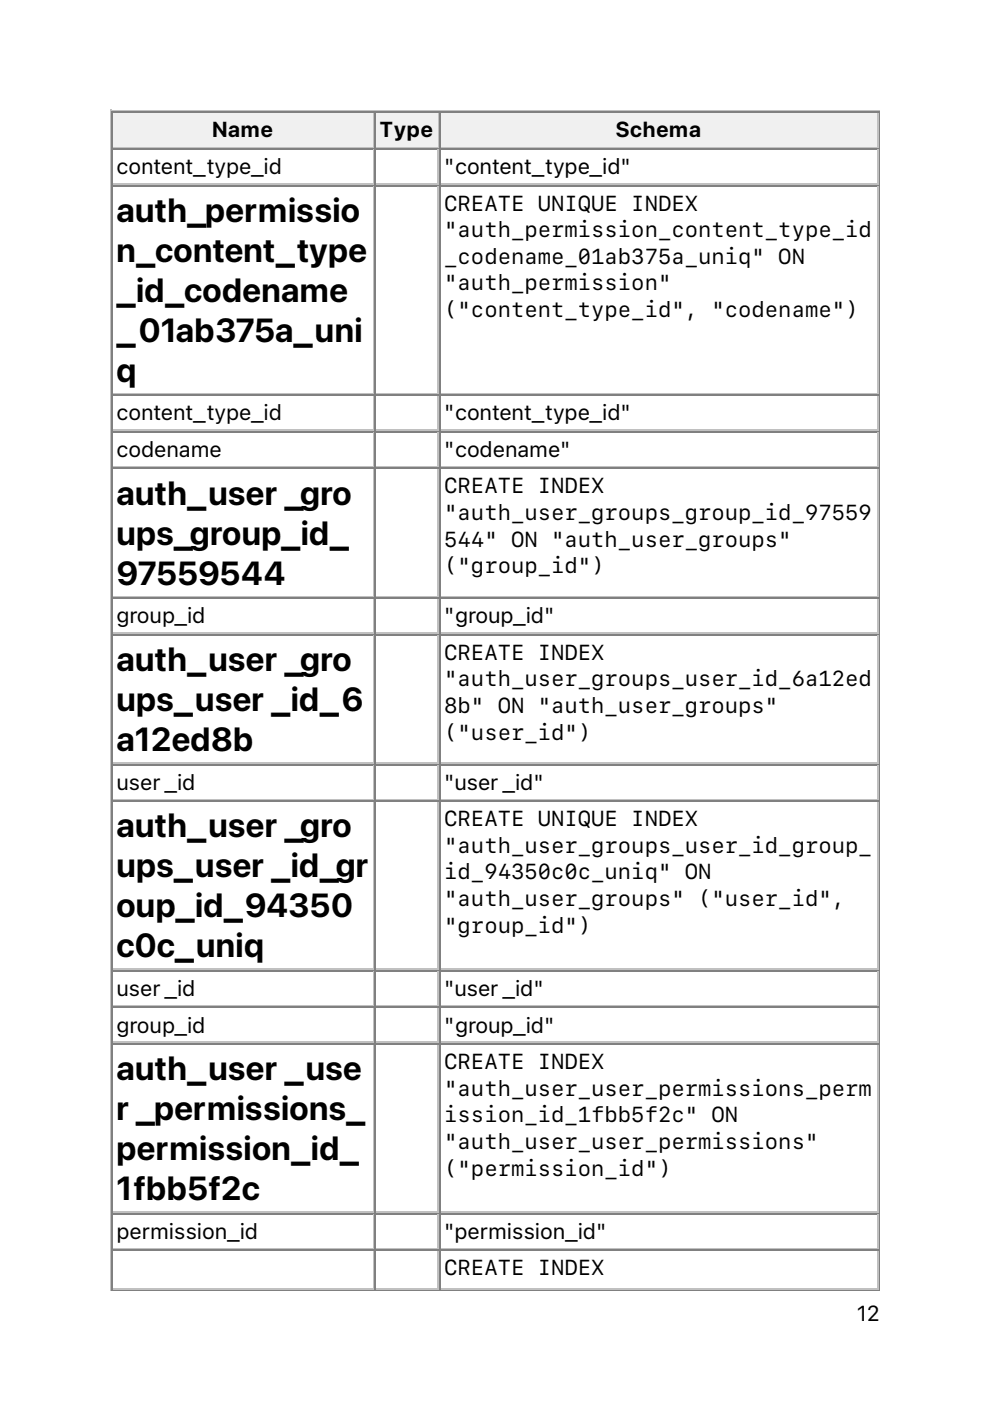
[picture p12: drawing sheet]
<svg xmlns="http://www.w3.org/2000/svg" width="210mm" height="297mm" viewBox="0 0 210 297" stroke-linecap="round" stroke-linejoin="round" font-family="sans-serif">
<defs><g id="words">
<g font-size="7.1">
<text x="24.7" y="47">auth_permissio</text>
<text x="24.7" y="55.5">n_content_type</text>
<text x="24.7" y="64">_id_codename</text>
<text x="24.7" y="72.4">_01ab375a_uni</text>
<text x="24.7" y="80.9">q</text>
<text x="24.7" y="107">auth_user _gro</text>
<text x="24.7" y="115.5">ups_group_id_</text>
<text x="24.7" y="123.9">97559544</text>
<text x="24.7" y="142.3">auth_user _gro</text>
<text x="24.7" y="150.8">ups_user _id_6</text>
<text x="24.7" y="159.2">a12ed8b</text>
<text x="24.7" y="177.6">auth_user _gro</text>
<text x="24.7" y="186">ups_user _id_gr</text>
<text x="24.7" y="194.5">oup_id_94350</text>
<text x="24.7" y="203">c0c_uniq</text>
<text x="24.7" y="229.1">auth_user _use</text>
<text x="24.7" y="237.5">r _permissions_</text>
<text x="24.7" y="246">permission_id_</text>
<text x="24.7" y="254.5">1fbb5f2c</text>
</g>
<g font-size="4.6">
<text x="45" y="29.1">Name</text>
<text x="80.6" y="29.1">Type</text>
<text x="130.6" y="29.1">Schema</text>
<text x="24.7" y="36.9">content_type_id</text>
<text x="94.2" y="36.9">&quot;content_type_id&quot;</text>
<text x="94.2" y="44.6">CREATE UNIQUE INDEX</text>
<text x="94.2" y="50.3">&quot;auth_permission_content_type_id</text>
<text x="94.2" y="55.9">_codename_01ab375a_uniq&quot; ON</text>
<text x="94.2" y="61.6">&quot;auth_permission&quot;</text>
<text x="94.2" y="67.2">(&quot;content_type_id&quot;, &quot;codename&quot;)</text>
<text x="24.7" y="89.1">content_type_id</text>
<text x="94.2" y="89.1">&quot;content_type_id&quot;</text>
<text x="24.7" y="96.9">codename</text>
<text x="94.2" y="96.9">&quot;codename&quot;</text>
<text x="94.2" y="104.6">CREATE INDEX</text>
<text x="94.2" y="110.3">&quot;auth_user_groups_group_id_97559</text>
<text x="94.2" y="115.9">544&quot; ON &quot;auth_user_groups&quot;</text>
<text x="94.2" y="121.6">(&quot;group_id&quot;)</text>
<text x="24.7" y="132.1">group_id</text>
<text x="94.2" y="132.1">&quot;group_id&quot;</text>
<text x="94.2" y="139.9">CREATE INDEX</text>
<text x="94.2" y="145.5">&quot;auth_user_groups_user_id_6a12ed</text>
<text x="94.2" y="151.2">8b&quot; ON &quot;auth_user_groups&quot;</text>
<text x="94.2" y="156.8">(&quot;user_id&quot;)</text>
<text x="24.7" y="167.4">user _id</text>
<text x="94.2" y="167.4">&quot;user _id&quot;</text>
<text x="94.2" y="175.2">CREATE UNIQUE INDEX</text>
<text x="94.2" y="180.8">&quot;auth_user_groups_user_id_group_</text>
<text x="94.2" y="186.5">id_94350c0c_uniq&quot; ON</text>
<text x="94.2" y="192.1">&quot;auth_user_groups&quot; (&quot;user_id&quot;,</text>
<text x="94.2" y="197.8">&quot;group_id&quot;)</text>
<text x="24.7" y="211.2">user _id</text>
<text x="94.2" y="211.2">&quot;user _id&quot;</text>
<text x="24.7" y="218.9">group_id</text>
<text x="94.2" y="218.9">&quot;group_id&quot;</text>
<text x="94.2" y="226.7">CREATE INDEX</text>
<text x="94.2" y="232.3">&quot;auth_user_user_permissions_perm</text>
<text x="94.2" y="238">ission_id_1fbb5f2c&quot; ON</text>
<text x="94.2" y="243.6">&quot;auth_user_user_permissions&quot;</text>
<text x="94.2" y="249.3">(&quot;permission_id&quot;)</text>
<text x="24.7" y="262.7">permission_id</text>
<text x="94.2" y="262.7">&quot;permission_id&quot;</text>
<text x="94.2" y="270.4">CREATE INDEX</text>
<text x="181.7" y="280.1">12</text>
</g>
</g></defs>
<path d="M23.5 23.3v250.5M23.6 23.5h163M24 31.2h55.4M79.2 24v7" fill="none" stroke="#c0c0c0" stroke-width=".35"/>
<path d="M23.8 23.6v7.8M24 23.8h55.4M186.4 23.6v249.8M23.6 273.6h163" fill="none" stroke="#808080" stroke-width=".35"/>
<g fill="#f0f0f0">
<path d="M24 24h55v7h-55z"/>
<path d="M44.8 24.7h13.4v5.6h-13.4z"/>
</g>
<path d="M79.6 23.6v7.8M79.7 23.8h13.4" fill="none" stroke="#808080" stroke-width=".35"/>
<path d="M79.7 31.2h13.4M93 24v7" fill="none" stroke="#c0c0c0" stroke-width=".35"/>
<g fill="#f0f0f0">
<path d="M79.7 24h13.1v7h-13.1z"/>
<path d="M80.4 24.7h11.7v5.6h-11.7z"/>
</g>
<path d="M93.3 23.6v7.8M93.5 23.8h92.8" fill="none" stroke="#808080" stroke-width=".35"/>
<path d="M93.5 31.2h92.8M186.1 24v7" fill="none" stroke="#c0c0c0" stroke-width=".35"/>
<g fill="#f0f0f0">
<path d="M93.5 24h92.4v7h-92.4z"/>
<path d="M130.5 24.7h18.4v5.6h-18.4z"/>
</g>
<g fill="none" stroke="#808080" stroke-width=".35">
<path d="M23.8 31.4v242M24 31.6h55.4M24 39.3h55.4M79.6 31.4v242M79.7 31.6h13.4M79.7 39.3h13.4M93.3 31.4v242M93.5 31.6h92.8M93.5 39.3h92.8M24 83.8h55.4M24 91.5h55.4M24 99.3h55.4"/>
<path d="M79.7 83.8h13.4M79.7 91.5h13.4M79.7 99.3h13.4M93.5 83.8h92.8M93.5 91.5h92.8M93.5 99.3h92.8M24 126.8h55.4M24 134.6h55.4M79.7 126.8h13.4M79.7 134.6h13.4M93.5 126.8h92.8M93.5 134.6h92.8"/>
<path d="M24 162.1h55.4M24 169.9h55.4M79.7 162.1h13.4M79.7 169.9h13.4M93.5 162.1h92.8M93.5 169.9h92.8M24 205.8h55.4M24 213.6h55.4M79.7 205.8h13.4M79.7 213.6h13.4M93.5 205.8h92.8M93.5 213.6h92.8"/>
<path d="M24 221.4h55.4M79.7 221.4h13.4M93.5 221.4h92.8M24 257.4h55.4M79.7 257.4h13.4M93.5 257.4h92.8M24 265.1h55.4M79.7 265.1h13.4M93.5 265.1h92.8"/>
</g>
<g fill="none" stroke="#c0c0c0" stroke-width=".35">
<path d="M24 39h55.4M79.2 31.8v7M79.2 39.5v43.8M79.7 39h13.4M93 31.8v7M93 39.5v43.8M93.5 39h92.8M186.1 31.8v7M186.1 39.5v43.8M24 83.4h55.4M24 91.2h55.4M24 99h55.4"/>
<path d="M79.2 84v7M79.2 91.7v7.1M79.2 99.5v26.8M79.7 83.4h13.4M79.7 91.2h13.4M79.7 99h13.4M93 84v7M93 91.7v7.1M93 99.5v26.8M93.5 83.4h92.8M93.5 91.2h92.8M93.5 99h92.8"/>
<path d="M186.1 84v7M186.1 91.7v7.1M186.1 99.5v26.8M24 126.5h55.4M24 134.2h55.4M79.2 127v7.1M79.2 134.8v26.8M79.7 126.5h13.4M79.7 134.2h13.4M93 127v7.1M93 134.8v26.8M93.5 126.5h92.8"/>
<path d="M93.5 134.2h92.8M186.1 127v7.1M186.1 134.8v26.8M24 161.7h55.4M24 169.5h55.4M79.2 162.3v7M79.2 170v35.3M79.7 161.7h13.4M79.7 169.5h13.4M93 162.3v7M93 170v35.3M93.5 161.7h92.8"/>
<path d="M93.5 169.5h92.8M186.1 162.3v7M186.1 170v35.3M24 205.5h55.4M24 213.3h55.4M79.2 206v7.1M79.2 213.8v7M79.7 205.5h13.4M79.7 213.3h13.4M93 206v7.1M93 213.8v7M93.5 205.5h92.8"/>
<path d="M93.5 213.3h92.8M186.1 206v7.1M186.1 213.8v7M24 221h55.4M79.2 221.5v35.3M79.7 221h13.4M93 221.5v35.3M93.5 221h92.8M186.1 221.5v35.3M24 257h55.4M79.2 257.5v7.1M79.7 257h13.4"/>
<path d="M93 257.5v7.1M93.5 257h92.8M186.1 257.5v7.1M24 264.8h55.4M24 273.2h55.4M79.2 265.3v7.7M79.7 264.8h13.4M79.7 273.2h13.4M93 265.3v7.7M93.5 264.8h92.8M93.5 273.2h92.8M186.1 265.3v7.7"/>
</g>
<use href="#words"/>
</svg>
